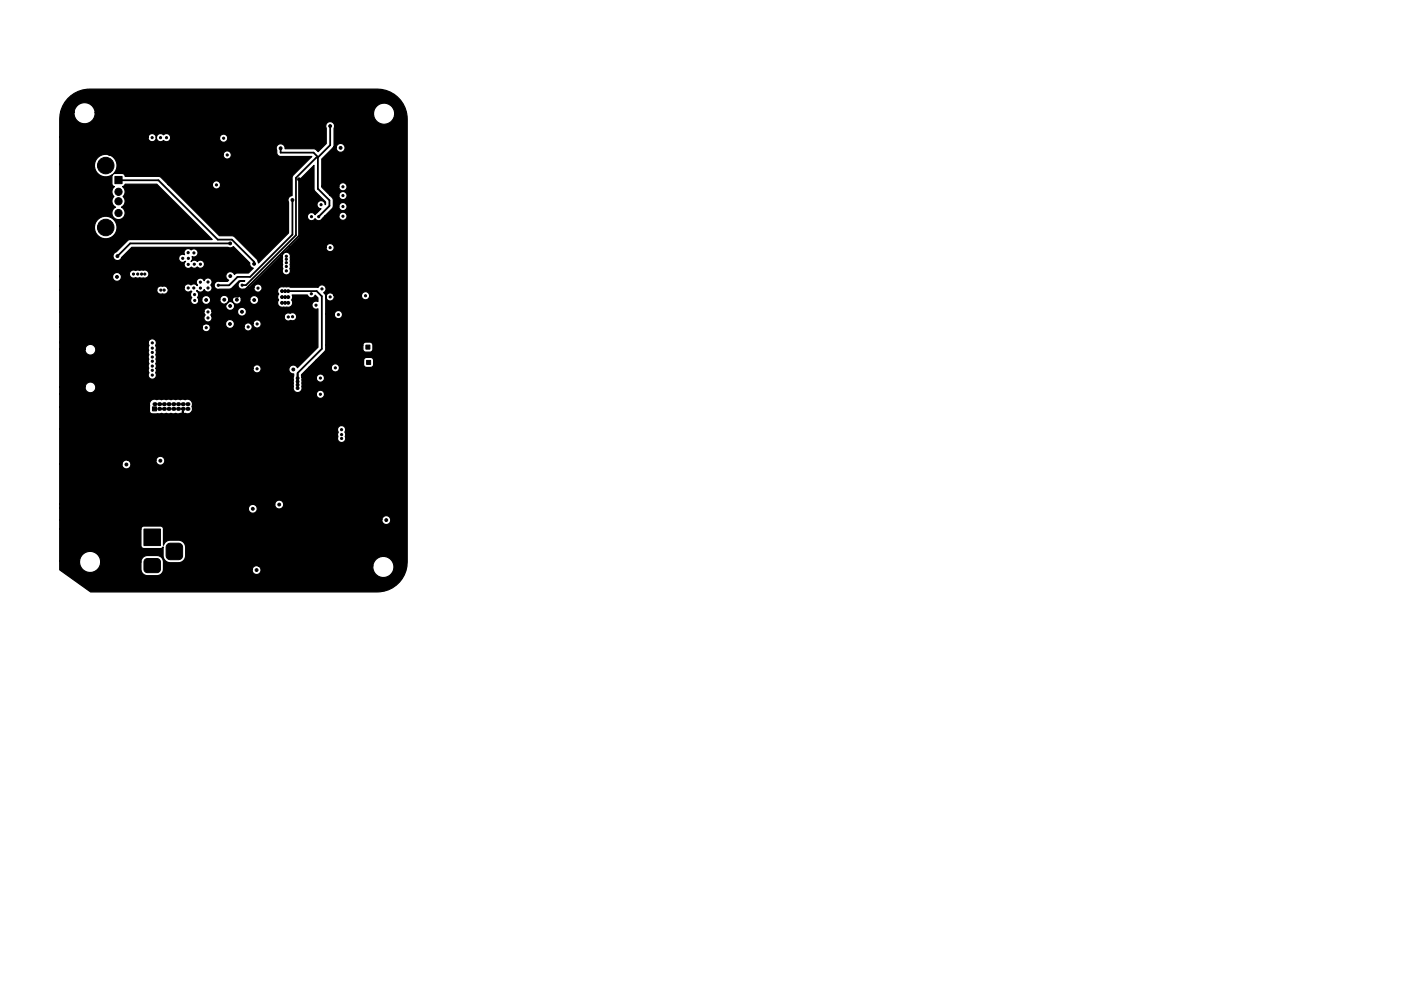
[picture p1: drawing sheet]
<svg xmlns="http://www.w3.org/2000/svg" width="297mm" height="210mm" viewBox="0 0 297 210" stroke-linecap="round" stroke-linejoin="round" font-family="sans-serif">
<g fill="#000" stroke="#000" stroke-width=".21">
<path d="M24.4 37.4h1.5v1.6h-1.5zM77.6 73.2h.8v.9h-.8zM77.7 76.5h.9v.8h-.9zM32.3 86.3h.9v.9h-.9zM30.7 118.7l.5-.2h2.1a.75 .75 0 0 1 .7 .7v1.5a.75 .75 0 0 1-.7 .8h-2a.75 .75 0 0 1-.8-.8v-1.5zM30.5 112.2h3.5v3.5h-3.5zM35.5 115.5l.5-.2 1.8-.1a.88 .88 0 0 1 .9 .9v1.8a.88 .88 0 0 1-.9 .8h-1.7a.88 .88 0 0 1-.9-.8v-1.9z"/>
<circle cx="22.4" cy="35.1" r="1.75"/>
<circle cx="32.3" cy="29.2" r=".23"/>
<circle cx="34" cy="29.2" r=".23"/>
<circle cx="35.3" cy="29.2" r=".23"/>
<circle cx="45.9" cy="39.2" r=".23"/>
<circle cx="47.4" cy="29.3" r=".23"/>
<circle cx="48.2" cy="32.9" r=".23"/>
<circle cx="59.5" cy="31.4" r=".3"/>
<circle cx="63.4" cy="38" r=".3"/>
<circle cx="70" cy="26.7" r=".3"/>
<circle cx="72.2" cy="31.4" r=".3"/>
<circle cx="72.7" cy="39.6" r=".23"/>
<circle cx="22.4" cy="48.3" r="1.75"/>
<circle cx="24.8" cy="58.7" r=".3"/>
<circle cx="24.9" cy="54.3" r=".3"/>
<circle cx="25.1" cy="42.7" r=".76"/>
<circle cx="25.1" cy="40.7" r=".76"/>
<circle cx="25.1" cy="45.2" r=".76"/>
<circle cx="28.3" cy="58.1" r=".23"/>
<circle cx="29.2" cy="58.1" r=".23"/>
<circle cx="30" cy="58.1" r=".23"/>
<circle cx="30.7" cy="58.1" r=".23"/>
<circle cx="38.7" cy="54.8" r=".23"/>
<circle cx="39.9" cy="53.6" r=".23"/>
<circle cx="39.9" cy="56.1" r=".23"/>
<circle cx="39.9" cy="54.8" r=".23"/>
<circle cx="41.1" cy="53.7" r=".23"/>
<circle cx="41.2" cy="56.1" r=".23"/>
<circle cx="42.5" cy="59.9" r=".23"/>
<circle cx="42.5" cy="56.1" r=".23"/>
<circle cx="44.1" cy="59.8" r=".23"/>
<circle cx="48.8" cy="51.6" r=".3"/>
<circle cx="48.8" cy="58.6" r=".3"/>
<circle cx="53.9" cy="56" r=".3"/>
<circle cx="60.7" cy="55" r=".23"/>
<circle cx="60.7" cy="57.5" r=".23"/>
<circle cx="60.7" cy="55.7" r=".23"/>
<circle cx="60.7" cy="54.4" r=".23"/>
<circle cx="60.7" cy="56.5" r=".23"/>
<circle cx="62" cy="42.4" r=".3"/>
<circle cx="66" cy="46" r=".23"/>
<circle cx="66.5" cy="41.4" r=".23"/>
<circle cx="67.6" cy="46" r=".23"/>
<circle cx="68.1" cy="43.4" r=".23"/>
<circle cx="69.8" cy="58.5" r=".3"/>
<circle cx="70" cy="52.5" r=".23"/>
<circle cx="72.7" cy="41.5" r=".23"/>
<circle cx="72.7" cy="45.9" r=".23"/>
<circle cx="72.7" cy="43.8" r=".23"/>
<circle cx="32.3" cy="74.8" r=".23"/>
<circle cx="32.3" cy="73.9" r=".23"/>
<circle cx="32.3" cy="72.7" r=".23"/>
<circle cx="32.3" cy="77.7" r=".23"/>
<circle cx="32.3" cy="79.6" r=".23"/>
<circle cx="32.3" cy="78.6" r=".23"/>
<circle cx="32.3" cy="75.7" r=".23"/>
<circle cx="32.3" cy="76.6" r=".23"/>
<circle cx="34.1" cy="61.5" r=".23"/>
<circle cx="34.8" cy="61.5" r=".23"/>
<circle cx="39.9" cy="61.1" r=".23"/>
<circle cx="41.1" cy="61.1" r=".23"/>
<circle cx="41.3" cy="62.5" r=".23"/>
<circle cx="41.3" cy="63.7" r=".23"/>
<circle cx="42.5" cy="61.1" r=".23"/>
<circle cx="43.7" cy="63.6" r=".3"/>
<circle cx="43.7" cy="69.5" r=".23"/>
<circle cx="44.1" cy="66.2" r=".23"/>
<circle cx="44.1" cy="61.1" r=".23"/>
<circle cx="44.1" cy="67.5" r=".23"/>
<circle cx="46.3" cy="66.2" r=".3"/>
<circle cx="46.3" cy="60.5" r=".23"/>
<circle cx="47.6" cy="63.6" r=".3"/>
<circle cx="48.8" cy="68.7" r=".3"/>
<circle cx="48.8" cy="64.9" r=".3"/>
<circle cx="50.1" cy="79" r=".3"/>
<circle cx="50.2" cy="63.6" r=".3"/>
<circle cx="51.3" cy="66.1" r=".3"/>
<circle cx="51.3" cy="60.5" r=".23"/>
<circle cx="52.6" cy="69.4" r=".23"/>
<circle cx="53.9" cy="63.7" r=".3"/>
<circle cx="54.5" cy="78.2" r=".23"/>
<circle cx="54.5" cy="68.7" r=".23"/>
<circle cx="54.7" cy="61.1" r=".23"/>
<circle cx="59.8" cy="61.8" r=".3"/>
<circle cx="59.8" cy="64.3" r=".3"/>
<circle cx="59.8" cy="63" r=".3"/>
<circle cx="60.5" cy="61.8" r=".3"/>
<circle cx="60.5" cy="64.3" r=".3"/>
<circle cx="60.5" cy="63" r=".3"/>
<circle cx="61.1" cy="61.8" r=".3"/>
<circle cx="61.1" cy="64.3" r=".3"/>
<circle cx="61.1" cy="63" r=".3"/>
<circle cx="61.1" cy="67.2" r=".23"/>
<circle cx="62" cy="67.2" r=".23"/>
<circle cx="62.2" cy="78.4" r=".3"/>
<circle cx="66" cy="62.3" r=".23"/>
<circle cx="67" cy="64.7" r=".23"/>
<circle cx="68.3" cy="61.3" r=".23"/>
<circle cx="70" cy="63" r=".23"/>
<circle cx="71.1" cy="78" r=".23"/>
<circle cx="71.7" cy="66.7" r=".23"/>
<circle cx="77.5" cy="62.7" r=".23"/>
<circle cx="26.8" cy="98.5" r=".3"/>
<circle cx="34" cy="97.7" r=".3"/>
<circle cx="63.1" cy="82.3" r=".3"/>
<circle cx="63.1" cy="80.2" r=".3"/>
<circle cx="63.1" cy="81.6" r=".3"/>
<circle cx="63.1" cy="80.9" r=".3"/>
<circle cx="67.9" cy="83.7" r=".23"/>
<circle cx="67.9" cy="80.2" r=".23"/>
<circle cx="72.4" cy="91.2" r=".23"/>
<circle cx="72.4" cy="93" r=".23"/>
<circle cx="72.4" cy="92.2" r=".23"/>
<circle cx="53.6" cy="107.9" r=".3"/>
<circle cx="59.2" cy="107" r=".3"/>
<circle cx="81.9" cy="110.3" r=".3"/>
<circle cx="54.4" cy="120.9" r=".3"/>
</g>
<g fill="#000">
<circle cx="32.7" cy="85.7" r=".43"/>
<circle cx="33.7" cy="85.7" r=".43"/>
<circle cx="33.7" cy="86.7" r=".43"/>
<circle cx="34.7" cy="86.7" r=".43"/>
<circle cx="34.7" cy="85.7" r=".43"/>
<circle cx="35.7" cy="85.7" r=".43"/>
<circle cx="35.7" cy="86.7" r=".43"/>
<circle cx="36.7" cy="85.7" r=".43"/>
<circle cx="36.7" cy="86.7" r=".43"/>
<circle cx="37.7" cy="86.7" r=".43"/>
<circle cx="37.7" cy="85.7" r=".43"/>
<circle cx="38.7" cy="85.7" r=".43"/>
<circle cx="38.7" cy="86.7" r=".43"/>
<circle cx="39.7" cy="85.7" r=".43"/>
<circle cx="39.7" cy="86.7" r=".43"/>
</g>
<path d="M25.1 38.2h8.5l12.6 12.6h3l4.7 4.7v.5M59.5 31.4v1h7l.9 .9M67.4 33.4v6.6l2.4 2.5v1.2l-2.2 2.3M67.4 33.4h-.3l-4.3 4.3v12.2l-10.6 10.6h-.9M70 26.7v4.1l-2.6 2.6M48.8 51.6h-21.2l-2.7 2.7M62 42.4v7.4l-9 8.9h-2.6l-1.8 1.8h-2.3M66.5 41.4v-.2l-3.1-3.2v12l-12.9 12.9h-.9l-3.3 3.3v8.8l3.8 3.8v.2M61.1 61.8h6l1.1 1.1v11.1l-5.1 5.1v3.2" fill="none" stroke="#000" stroke-width=".38"/>
<path d="M14.3 21a6.3 6.3 0 0 1 4.7-2.1l61.9 .1a6.3 6.3 0 0 1 5.4 6.3v94.9a6.3 6.3 0 0 1-6.3 5.4h-60.8l-6.5-4.7v-1.9h4.2a2.24 2.24 0 0 0 2.1 2.5 2.24 2.24 0 0 0 2.3-2.3h8.6v1.5a1.39 1.39 0 0 0 1.4 1.4l2.5-.1 .6-.5 .2-.6h18.9a.94 .94 0 0 0 .7 1 .94 .94 0 0 0 1.1-.7 .94 .94 0 0 0-.6-1.1h24.3v.4a2.25 2.25 0 0 0 3.5 1.7 2.25 2.25 0 0 0 0-3.8 2.25 2.25 0 0 0-3.5 1.7l-24.3-.1a.94 .94 0 0 0-1.2 .9h-18.9v-1.9l-.3-.7-.8-.4h-2.2a1.39 1.39 0 0 0-1.4 1.3h-8.6v-.2a2.25 2.25 0 0 0-2.2-2 2.25 2.25 0 0 0-2.2 2h-4.2v-6.8h17.2v3.5a.64 .64 0 0 0 .6 .7h3.5l.6-.4v2.2l.4 .7 .8 .5h2a1.51 1.51 0 0 0 1.6-1.5l-.1-2.1-.2-.5-.7-.6-2.6-.1-.8 .5-.3 .6v-3.5a.64 .64 0 0 0-.7-.6h-3.6l-.4 .3-.1 .3h-17.2v-1.9h68.3a.94 .94 0 0 0 1.2 .9 .94 .94 0 0 0 .3-1.5 .94 .94 0 0 0-1.5 .4v.2h-68.3v-2.4h40a.94 .94 0 0 0 1.2 .9 .94 .94 0 0 0 .3-1.5 .94 .94 0 0 0-1.5 .4v.2h-40v-.9h45.6a.94 .94 0 0 0 1.2 .9 .94 .94 0 0 0 .3-1.5 .94 .94 0 0 0-1.5 .4v.2h-45.6v-8.5h13.2a.94 .94 0 0 0 .7 1 .94 .94 0 0 0 1.1-.7 .94 .94 0 0 0-.6-1.1h6v.1a.94 .94 0 0 0 1.4 .8 .94 .94 0 0 0 0-1.7 .94 .94 0 0 0-1.4 .8l-6-.1a.94 .94 0 0 0-1.2 .9h-13.2v-7.4h58.9l.1 .6-.1 .4 .1 .5a.87 .87 0 0 0 .7 1.3 .87 .87 0 0 0 .8-1.3l.1-.5-.2-.4a.87 .87 0 0 0-.4-1.4 .87 .87 0 0 0-1.1 .8h-58.9v-4.8h19v.9a.64 .64 0 0 0 .6 .6l2-.1 .3 .1 .7-.1 .3 .1 .7-.1 2.2 .1 .2-.7 .2 .5 .1 .2 .2-.1a1.06 1.06 0 0 0 1.3-.2 1.06 1.06 0 0 0 .2-1.3 1.06 1.06 0 0 0-.2-1.2 1.06 1.06 0 0 0-1.2-.2l-.4-.1-.6 .1-.4-.1-.6 .1-.4-.1-.6 .1-2.7-.1-.3 .1a1.13 1.13 0 0 0-1.3 .2 1.13 1.13 0 0 0-.3 1.2v.1h-19v-2.7h54.4a.87 .87 0 0 0 1.1 .9 .87 .87 0 0 0 .3-1.5 .87 .87 0 0 0-1.4 .4v.2h-54.4v-1.5h5.3a1.14 1.14 0 0 0 1.6 1.2 1.14 1.14 0 0 0 .3-1.9 1.14 1.14 0 0 0-1.8 .5l-.1 .2h-5.3v-8h5.3a1.14 1.14 0 0 0 1.6 1.2 1.14 1.14 0 0 0 .3-1.9 1.14 1.14 0 0 0-1.8 .5l-.1 .2h-5.3v-1.4h18.7l.2 .6-.2 .5 .2 .5-.2 .6 .2 .4-.2 .4 .2 .5-.2 .4a1.15 1.15 0 0 1 0 1.2l.2 .3-.2 .4a1.15 1.15 0 0 1 0 1.2 .87 .87 0 0 0 1.2 .7 .87 .87 0 0 0 .4-1.3l.2-.4-.1-.5h20.5v.1a.87 .87 0 0 0 1.4 .7 .87 .87 0 0 0 0-1.5 .87 .87 0 0 0-1.4 .7h-20.5l.1-.4a1.15 1.15 0 0 1 0-1.2l-.2-1.3 .2-.4-.2-.6 .2-.5-.2-.5a.87 .87 0 0 0-.4-1.3 .87 .87 0 0 0-1.2 .7h-18.7v-3.3h30.2v.2a.87 .87 0 0 0 1.3 .7 .87 .87 0 0 0 0-1.5 .87 .87 0 0 0-1.3 .6h-30.2v-.8h35.1v.2a.94 .94 0 0 0 .7 .8 .94 .94 0 0 0 1-.3h2.3v.1a.87 .87 0 0 0 1.3 .7 .87 .87 0 0 0 0-1.4h.5v.1a.87 .87 0 0 0 1.4 .7 .87 .87 0 0 0 0-1.5 .87 .87 0 0 0-1.4 .7l-.6-.1a.87 .87 0 0 0-1.2 .7h-2.3l.1-.1a.94 .94 0 0 0-.6-1.4 .94 .94 0 0 0-1.2 .8h-35.1v-2.5h30.5l.3 .7a.87 .87 0 0 0 .4 1.5 .87 .87 0 0 0 1-1.1h15.4v.1a.87 .87 0 0 0 1.3 .7 .87 .87 0 0 0 1.3-.9 .87 .87 0 0 0-1.4-.6 .87 .87 0 0 0-1.2 .7h-15.4l-.2-.4 .3-.7h5.4v.1a.94 .94 0 0 0 1.4 .8 .94 .94 0 0 0 0-1.7 .94 .94 0 0 0-1.4 .8h-5.4l-.1-.2a.87 .87 0 0 0-.9-.6 .87 .87 0 0 0-.8 .8h-30.5v-4.6h20.5v.1a.96 .96 0 0 0 1.3 .8 .87 .87 0 0 0 1-.4 .87 .87 0 0 0 0-1h3.5v.2a.93 .93 0 0 0 1.5 .6l.2 .1h-.1a1.04 1.04 0 0 0 0 1.3 .87 .87 0 0 0 .5 1.4 .87 .87 0 0 0 1-1h.7v.1a.94 .94 0 0 0 1 .9 .94 .94 0 0 0 .8-1.1h2v.2a.94 .94 0 0 0 1.4 .7 .94 .94 0 0 0 .6 1.4 .94 .94 0 0 0 1.1-1 .94 .94 0 0 0-1.3-.7l.1-.6h.8v.2a.94 .94 0 0 0 1 .8 .94 .94 0 0 0 .9-.9h1.8v.1a.94 .94 0 0 0 1.4 .8 .94 .94 0 0 0 0-1.6 .94 .94 0 0 0-1.4 .7l-1.8-.1a.94 .94 0 0 0-1-.9 .94 .94 0 0 0-.9 .9h-.8v-.2a.94 .94 0 0 0-1-.6 .94 .94 0 0 0-.9 .8h-2v-.1a.94 .94 0 0 0-1-.7 .94 .94 0 0 0-.8 .9h-.7l-.2-.6a.87 .87 0 0 0-.2-1.3l.1-.1a.86 .86 0 0 0 1.5-.2 .86 .86 0 0 0 1.3 .4 .86 .86 0 0 0 .1-1.3 .87 .87 0 0 0-.1-1.4 .87 .87 0 0 0-1.3 .4 .9 .9 0 0 0-1.4-.3 .9 .9 0 0 0-.1 1.4v-.1a.99 .99 0 0 0-1.4-.1 .87 .87 0 0 0-1.4 .6h-3.5a1.1 1.1 0 0 0-1.1-.3 .87 .87 0 0 0-1.2 .8h-20.5v-2.8h11.2v.1a.94 .94 0 0 0 1.3 .8 .94 .94 0 0 0 .2-1.5h2v.1a.92 .92 0 0 0 1.4 .7h1.6a.89 .89 0 0 0 1.2-.8 .89 .89 0 0 0-1.3-.8l-1.5 .1a.86 .86 0 0 0-1.4 .7l-2-.1a.94 .94 0 0 0-1.5 .7h-11.2v-10.7h7.3v.5a2.4 2.4 0 0 0 3.7 1.8 2.4 2.4 0 0 0 0-4.1 2.4 2.4 0 0 0-3.7 1.8h-7.3v-13.1h7.3v.5a2.39 2.39 0 0 0 3.9 1.6l-.2 .4v1.7l.5 .5a1.39 1.39 0 0 0-.1 2.1 1.39 1.39 0 0 0 .4 2.2 1.4 1.4 0 0 0-.5 2.2 1.4 1.4 0 0 0 2.2 0 1.4 1.4 0 0 0-.4-2.2 1.39 1.39 0 0 0 .3-2.2 1.39 1.39 0 0 0-.1-2.1l.3-.2 .2-.3h6.7l11.8 11.7h-17.6l-.4 .3-2.4 2.3a.94 .94 0 0 0-.4 1.6 .94 .94 0 0 0 1.6-.3h12.1v.2a.88 .88 0 0 0 .5 .7 .88 .88 0 0 0 .9-.2 .87 .87 0 0 0 0 1.3 .87 .87 0 0 0 1.3 0 .86 .86 0 0 0 1.2-.1 .87 .87 0 0 0 1.3 .1 .87 .87 0 0 0 0-1.3 .87 .87 0 0 0-1.3 .1 .86 .86 0 0 0-1.3 0 .98 .98 0 0 0 .2-1.1 .87 .87 0 0 0 1.3-.9 .87 .87 0 0 0-1.5-.5 .86 .86 0 0 0-1.1-.1 .86 .86 0 0 0-.3 1.1 .87 .87 0 0 0-1.2 .7h-12.1l2.1-2.2h20.4l.6 .1 .6-.3 3.5 3.5a.93 .93 0 0 0 .7 1.1l-1 1h-2.3l-.7 .3v-.1a.94 .94 0 0 0-1.6-.2 .94 .94 0 0 0 .4 1.6l-.3 .2h-1.7a.87 .87 0 0 0-1.1 .8 .87 .87 0 0 0 1.1 .9l2.4-.1 1.8-1.7h1.2l-.1 .1a.9 .9 0 0 0-1.3 .6 .9 .9 0 0 0 1.1 1h.7l.5-.3h1a.87 .87 0 0 0 .6 .9 .87 .87 0 0 0 1-.2h3.5l.2 .7a.97 .97 0 0 0 0 1.3 .97 .97 0 0 0-.1 1.1 .97 .97 0 0 0 1.2 .4l.6-.1a.95 .95 0 0 0 1.1-.3 .95 .95 0 0 0-.1-1.2l.3-.5-.2-.5h3.3v.1a.87 .87 0 0 0 .9 .5 .87 .87 0 0 0 .7-.6l.6 .6v.8a.87 .87 0 0 0-1.3 .7 .87 .87 0 0 0 1.3 .8v8.2l-4.3 4.3a.94 .94 0 0 0-1.2-.5 .94 .94 0 0 0-.6 1.1 .94 .94 0 0 0 1 .7l-.1 2.6a.98 .98 0 0 0 .9 1.4 .98 .98 0 0 0 .9-1.4v-1.8h3.1a.87 .87 0 0 0 1.1 .9 .87 .87 0 0 0 .3-1.4 .87 .87 0 0 0-1.4 .4v.1h-3.1l-.1-.6 1.6-1.5h4.7a.87 .87 0 0 0 1.2 .9 .87 .87 0 0 0 .3-1.5 .87 .87 0 0 0-1.4 .4l-.1 .2h-4.7l1.4-1.5h10.2v.9l.2 .4 .3 .1 1 .1a.64 .64 0 0 0 .6-.7v-1l-.2-.3-.3-.2h-1a.64 .64 0 0 0-.6 .7h-10.2l2-2 .2-1.3h7.8v.9a.64 .64 0 0 0 .7 .6h.9l.4-.2 .2-.3v-1a.64 .64 0 0 0-.7-.6h-1.1l-.3 .3-.1 .3h-7.8v-6.5h1.8a.87 .87 0 0 0 1.2 .9 .87 .87 0 0 0 .2-1.5 .87 .87 0 0 0-1.4 .4v.2h-1.8v-3.8a.87 .87 0 0 0 1 1 .87 .87 0 0 0 .7-1.2h5.8v.1a.87 .87 0 0 0 1.4 .7 .87 .87 0 0 0 0-1.5 .87 .87 0 0 0-1.4 .7l-5.8-.1a.93 .93 0 0 0-1-.4 .93 .93 0 0 0-.7 .7l-.4-.8a.87 .87 0 0 0 .1-1.5 .87 .87 0 0 0-1.3 .4l-7.4-.1a.94 .94 0 0 0-1.2 .8h-3.5l.1-.2a.87 .87 0 0 0-.5-1.2 .87 .87 0 0 0-1.2 .7h-1l6.7-6.7h.3v2.3l.2 .4a.88 .88 0 0 0 .8 1.3 .88 .88 0 0 0 .7-1.4v-2.1a.89 .89 0 0 0-.5-1.2 .89 .89 0 0 0-1.2 .7h-.3l1.9-1.8h7.7v.1a.87 .87 0 0 0 1.3 .7 .87 .87 0 0 0 0-1.5 .87 .87 0 0 0-1.3 .7h-7.7l1.9-2 .3-.4v-12l3-3v5.1l.2 .4 2.2 2.2-.1 .6a.87 .87 0 0 0-.8-.8 .87 .87 0 0 0-.9 .8 .87 .87 0 0 0 .9 .9l-1.3 1.3-.1-.2a.87 .87 0 0 0-1.3 0 .87 .87 0 0 0 .1 1.3 .87 .87 0 0 0 1.3-.3 .87 .87 0 0 0 1.5 0l.6-.6h2.9a.87 .87 0 0 0 1.2 .9 .87 .87 0 0 0 .3-1.5 .87 .87 0 0 0-1.4 .4l-.1 .2h-2.9l1.5-1.5 .3-.6h1.1v.2a.87 .87 0 0 0 1.4 .7 .87 .87 0 0 0 0-1.5 .87 .87 0 0 0-1.4 .6h-1.1l-.1-1.5-.7-.8h1.9a.87 .87 0 0 0 1.2 .9 .87 .87 0 0 0 .3-1.4 .87 .87 0 0 0-1.4 .3l-.1 .2h-1.9l-1.7-1.7v-.2h3.6v.2a.87 .87 0 0 0 1.4 .7 .87 .87 0 0 0 0-1.5 .87 .87 0 0 0-1.4 .6h-3.6v-5.8l2.5-2.4h.6v.2a.94 .94 0 0 0 1.4 .7 .94 .94 0 0 0 0-1.6 .94 .94 0 0 0-1.4 .7h-.6l.1-.5v-3.6a.94 .94 0 0 0-.8-1.4 .94 .94 0 0 0-.8 1.4v3.3l-1.8 1.7-.5-.5-.4-.2h-6.1a.94 .94 0 0 0-1.1-1 .94 .94 0 0 0-.6 1.4 1 1 0 0 0 .6 1.3h6.8l-4.1 4.2-.1 4.1a.94 .94 0 0 0-.7 1.4v6.5l-6.4 6.4-.3-.8-4.9-4.9-.4-.1h-2.7l-10.8-10.9h9.3a.87 .87 0 0 0 1.2 .9 .87 .87 0 0 0 .3-1.4 .87 .87 0 0 0-1.4 .4l-.1 .1h-9.3l-1.5-1.4-.4-.3h-7.3l-.4-.6-2.1 .1 .3-.3a2.38 2.38 0 0 0-1.4-3.8h24.4v.2a.87 .87 0 0 0 1.3 .6 .87 .87 0 0 0 0-1.5 .87 .87 0 0 0-1.3 .7l-24.7-.1a2.4 2.4 0 0 0-2.6 2.2h-7.3v-5.8h18.7v.2a.87 .87 0 0 0 .9 .8 .87 .87 0 0 0 .8-1 .99 .99 0 0 0 .9 1l.8-.2a.86 .86 0 0 0 .9 .1 .86 .86 0 0 0 .5-.8h10.4v.2a.87 .87 0 0 0 1.3 .7 .87 .87 0 0 0 0-1.5 .87 .87 0 0 0-1.3 .6h-10.4v-.1a.86 .86 0 0 0-.6-.7 .86 .86 0 0 0-.9 .2 .91 .91 0 0 0-1-.2 .91 .91 0 0 0-.6 .7 .87 .87 0 0 0-.8-.8 .87 .87 0 0 0-.9 .8h-18.7v-3.8l.1-1.5h2.9v.4a2.24 2.24 0 0 0 2.4 2.1 2.24 2.24 0 0 0 2.1-2.4h59v.4a2.25 2.25 0 0 0 3.4 1.7 2.25 2.25 0 0 0 0-3.8 2.25 2.25 0 0 0-3.4 1.7l-59-.1a2.25 2.25 0 0 0-2.3-2 2.25 2.25 0 0 0-2.2 2h-2.9l.5-1.3z" fill="#000" stroke="#000" stroke-width=".25"/>
</svg>
